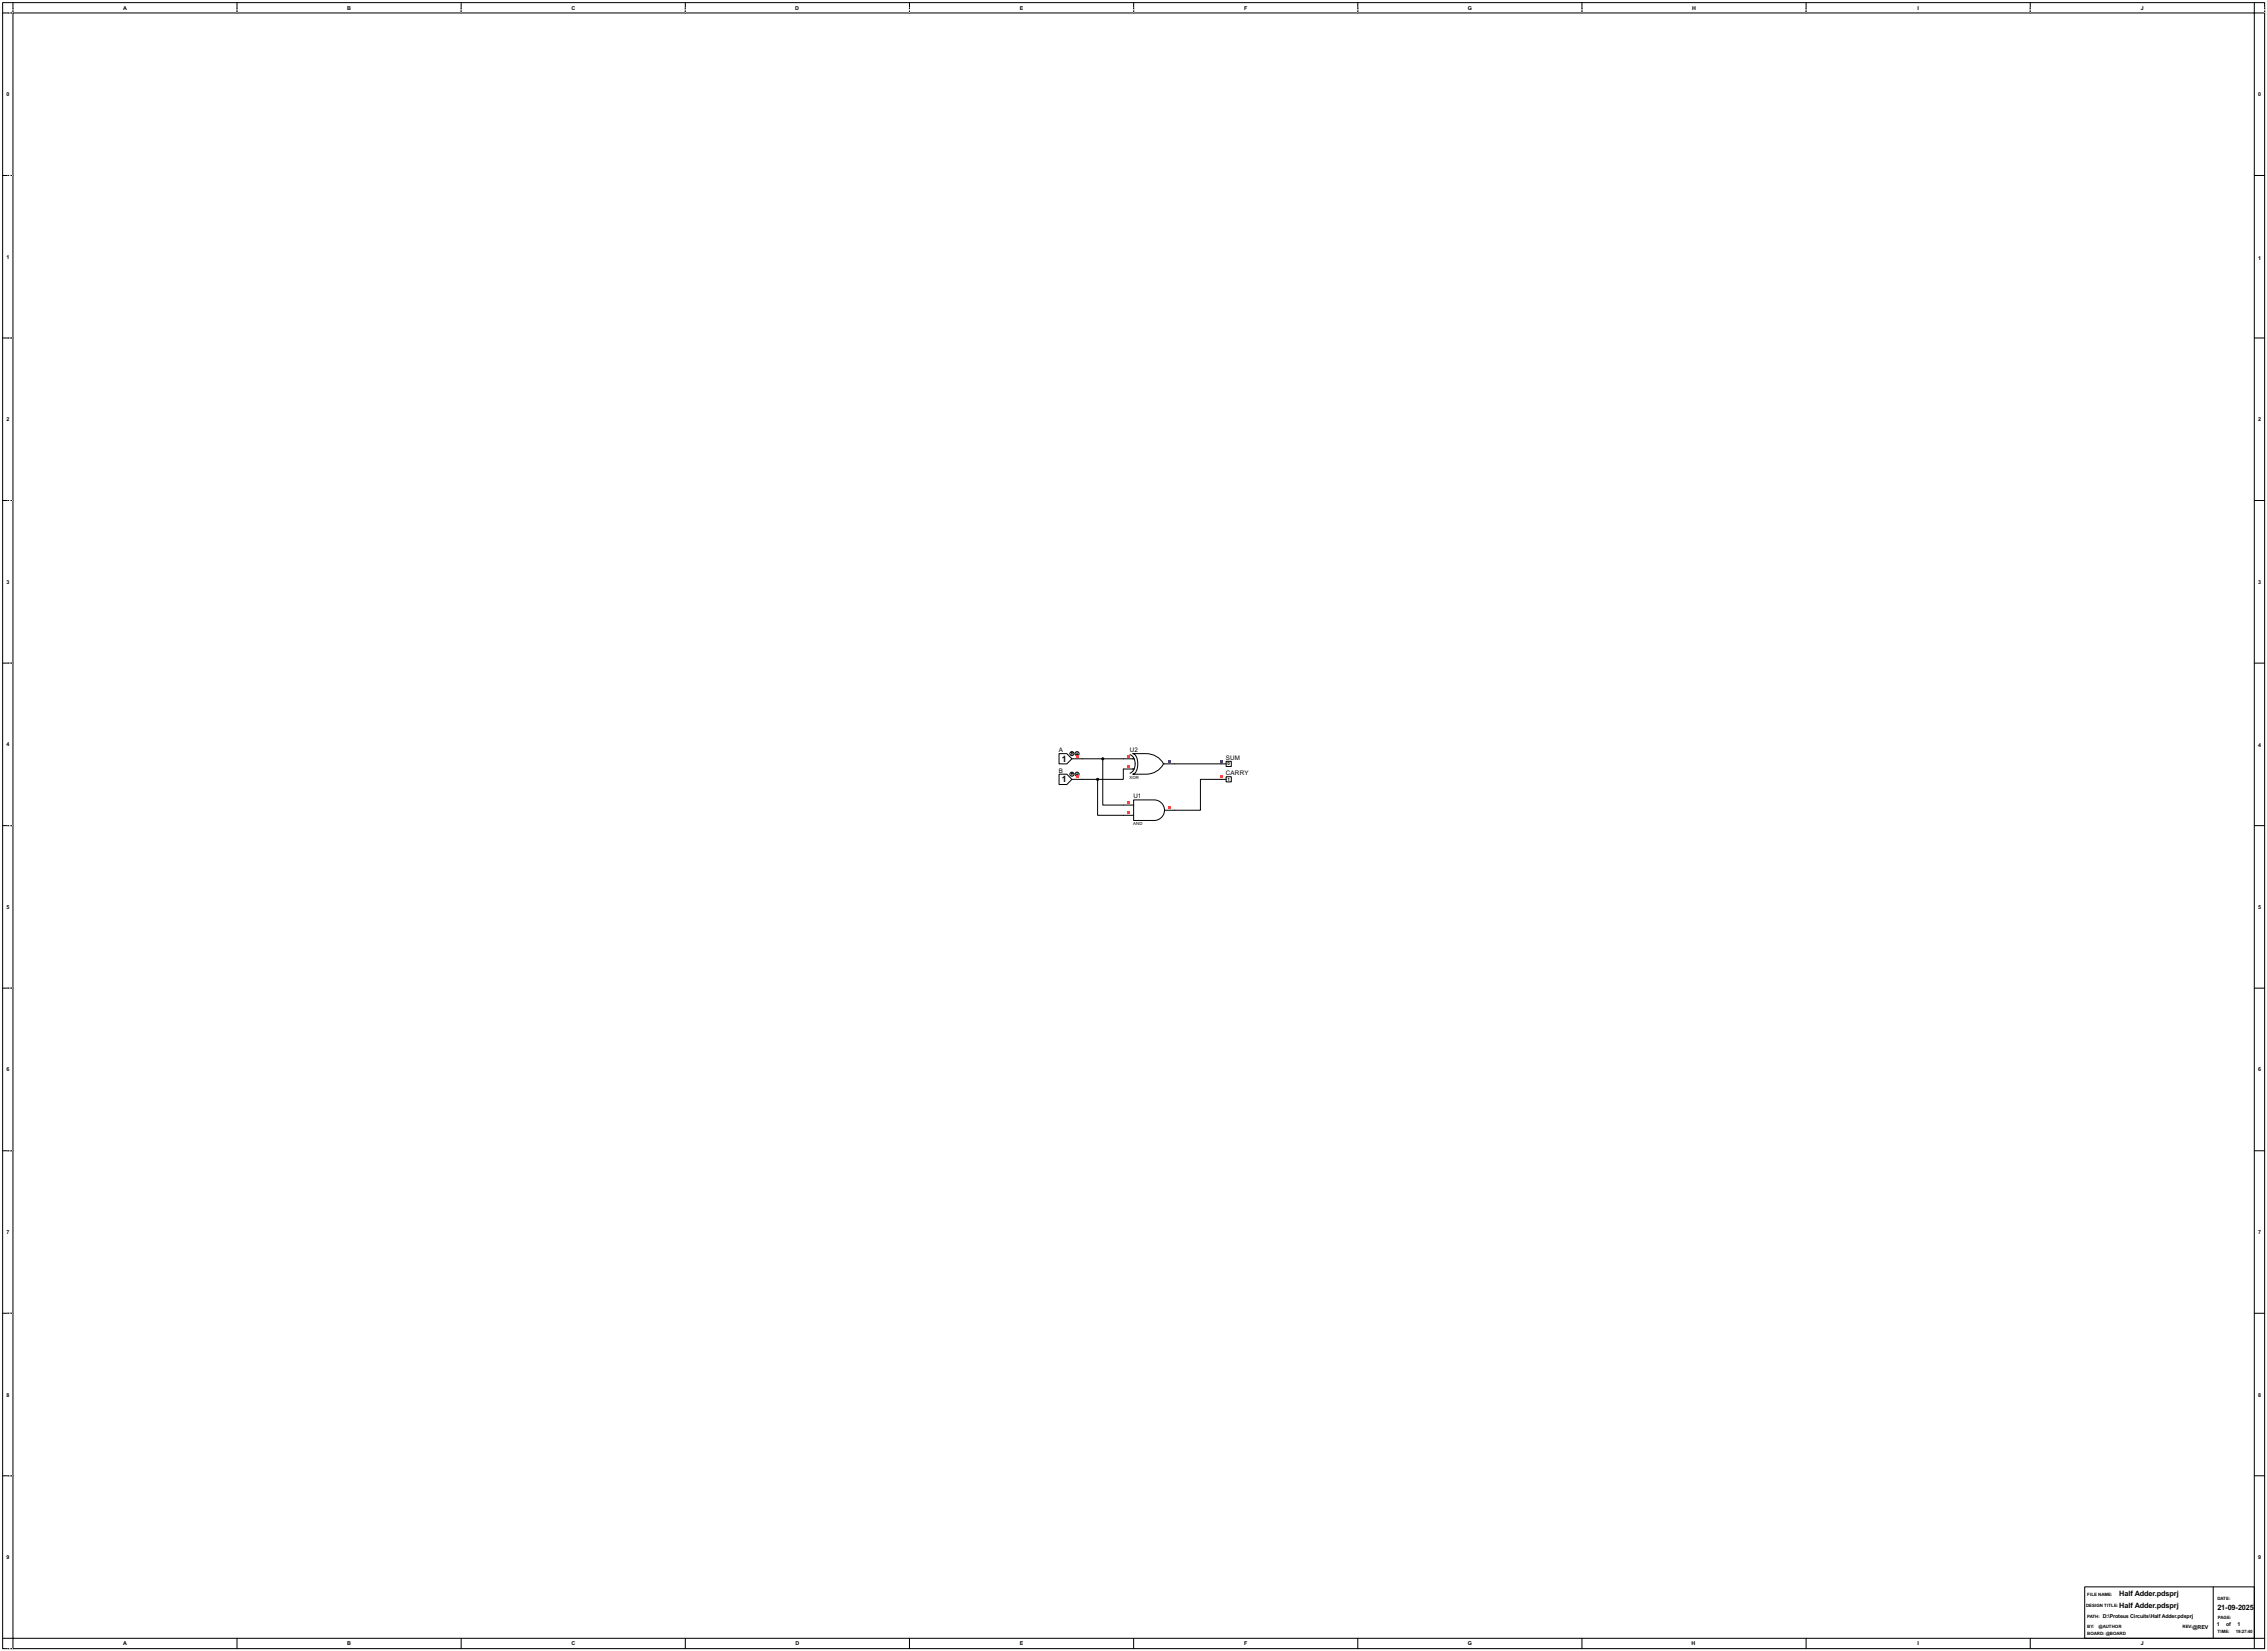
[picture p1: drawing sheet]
<svg xmlns="http://www.w3.org/2000/svg" width="1120mm" height="815mm" viewBox="0 0 1120 815" stroke-linecap="round" stroke-linejoin="round" font-family="sans-serif">
<defs><g id="words">
<g font-size="4.8">
<text x="525" y="376">1</text>
<text x="525" y="386">1</text>
</g>
<g font-size="4.1">
<text x="1047" y="788">Half Adder.pdsprj</text>
<text x="1047" y="794">Half Adder.pdsprj</text>
<text x="1096" y="795">21-09-2025</text>
</g>
<g font-size="3.5">
<text x="523" y="371">A</text>
<text x="558" y="371">U2</text>
<text x="606" y="375">SUM</text>
<text x="523" y="382">B</text>
<text x="606" y="383">CARRY</text>
<text x="560" y="394">U1</text>
</g>
<g font-size="3">
<text x="61" y="5">A</text>
<text x="172" y="5">B</text>
<text x="282" y="5">C</text>
<text x="393" y="5">D</text>
<text x="504" y="5">E</text>
<text x="615" y="5">F</text>
<text x="725" y="5">G</text>
<text x="836" y="5">H</text>
<text x="947" y="5">I</text>
<text x="1058" y="5">J</text>
<text x="3" y="48">0</text>
<text x="1116" y="48">0</text>
<text x="3" y="128">1</text>
<text x="1116" y="128">1</text>
<text x="3" y="208">2</text>
<text x="1116" y="208">2</text>
<text x="3" y="288">3</text>
<text x="1116" y="289">3</text>
<text x="3" y="369">4</text>
<text x="1116" y="369">4</text>
<text x="3" y="449">5</text>
<text x="1116" y="449">5</text>
<text x="3" y="529">6</text>
<text x="1116" y="529">6</text>
<text x="3" y="610">7</text>
<text x="1116" y="609">7</text>
<text x="3" y="690">8</text>
<text x="1116" y="690">8</text>
<text x="3" y="770">9</text>
<text x="1116" y="770">9</text>
<text x="1039" y="799">D:\Proteus Circuits\Half Adder.pdsprj</text>
<text x="1095" y="803">1</text>
<text x="1100" y="803">of</text>
<text x="1106" y="803">1</text>
<text x="1083" y="804">@REV</text>
<text x="61" y="813">A</text>
<text x="172" y="813">B</text>
<text x="282" y="813">C</text>
<text x="393" y="813">D</text>
<text x="504" y="813">E</text>
<text x="615" y="813">F</text>
<text x="725" y="813">G</text>
<text x="836" y="813">H</text>
<text x="947" y="813">I</text>
<text x="1058" y="813">J</text>
</g>
<g font-size="2.5">
<text x="607" y="378">0</text>
<text x="607" y="386">1</text>
<text x="1031" y="788">FILE NAME:</text>
<text x="1096" y="790">DATE:</text>
<text x="1031" y="794">DESIGN TITLE:</text>
<text x="1031" y="799">PATH:</text>
<text x="1031" y="804">BY:</text>
<text x="1037" y="804">@AUTHOR</text>
<text x="1096" y="800">PAGE:</text>
<text x="1031" y="807">BOARD: @BOARD</text>
<text x="1078" y="804">REV:</text>
<text x="1096" y="807">TIME:</text>
<text x="1105" y="807">19:27:40</text>
</g>
<g font-size="2.4">
<text x="558" y="385">XOR</text>
<text x="560" y="407">AND</text>
</g>
</g></defs>
<g fill="none" stroke="#000" stroke-width=".5">
<path d="M1 1h1118v813h-1118zM6 6h1108v803h-1108zM6 1v5h-5M117 1v5M228 1v5M339 1v5M449 1v5M560 1v5M671 1v5M782 1v5M892 1v5M1003 1v5"/>
<path d="M1114 1v5h5M1 87h5M1114 87h5M1 167h5M1114 167h5M1 247h5M1114 247h5M1 327h5M1114 327h5M1 408h5M1114 408h5M1 488h5"/>
<path d="M1114 488h5M1 568h5M1114 568h5M1 649h5M1114 649h5M1 729h5M1114 729h5M1 809h5v5M117 809v5M228 809v5M339 809v5M449 809v5"/>
<path d="M560 809v5M671 809v5M782 809v5M892 809v5M1003 809v5M1119 809h-5v5"/>
</g>
<g fill="none" stroke="#fff" stroke-width=".49">
<path d="M4 6h2M6 4v2M117 4v2M228 4v2M339 4v2M449 4v2M560 4v2M671 4v2M782 4v2M892 4v2M1003 4v2M1119 4v2"/>
<path d="M4 87h2M4 167h2M4 247h2M4 327h2M4 408h2M4 488h2M4 568h2M4 649h2M4 729h2M4 814h2"/>
</g>
<g fill="none" stroke="#000" stroke-width=".49" stroke-dasharray=".5 1">
<path d="M4 6h2M6 4v2M117 4v2M228 4v2M339 4v2M449 4v2M560 4v2M671 4v2M782 4v2M892 4v2M1003 4v2M1119 4v2"/>
<path d="M4 87h2M4 167h2M4 247h2M4 327h2M4 408h2M4 488h2M4 568h2M4 649h2M4 729h2M4 814h2"/>
</g>
<path d="M535 375h20M545 375v23h15M555 380v5h-13M580 377h23M535 385h7M542 385v18h18M560 395h10a5 5 0 0 1 5 5 5 5 0 0 1-5 5h-10zM603 385h-10v15h-18M1030 784h84v25h-84zM1094 784v25" fill="none" stroke="#000" stroke-width=".49"/>
<g fill="#ff4040">
<path d="M557 396h1v1h-1z"/>
<path d="M557 401h1v1h-1z"/>
<path d="M577 398h2v1h-2z"/>
</g>
<path d="M555 375h5M555 380h5M558 373a5 5 0 0 1 0 9M560 372h6a10 10 0 0 1 9 5 10 10 0 0 1-9 5h-6a6 6 0 0 0 0-10zM575 377h5" fill="none" stroke="#000" stroke-width=".49"/>
<g fill="#ff4040">
<path d="M557 373h1v1h-1z"/>
<path d="M557 378h1v1h-1z"/>
</g>
<path d="M577 375h2v2h-2z" fill="#4040ff"/>
<path d="M603 377h3M606 376h2v3h-2z" fill="none" stroke="#000" stroke-width=".49"/>
<path d="M603 375h1v2h-1z" fill="#4040ff"/>
<path d="M603 385h3M606 384h2v2h-2z" fill="none" stroke="#000" stroke-width=".49"/>
<path d="M603 383h1v1h-1z" fill="#ff4040"/>
<g fill="none" stroke="#000" stroke-width=".49">
<path d="M523 372h4l3 3-3 2h-4zM530 375h5M530 372h-1M530 372h.1M530 372v1M532 372v1"/>
<circle cx="530" cy="372" r="1"/>
<circle cx="532" cy="372" r="1"/>
</g>
<path d="M532 373h1v1h-1z" fill="#ff4040"/>
<g fill="none" stroke="#000" stroke-width=".49">
<path d="M523 382h4l3 3-3 2h-4zM530 385h5M530 382h-1M530 382h.1M530 382v1M532 383h.1M532 382v1"/>
<circle cx="530" cy="382" r="1"/>
<circle cx="532" cy="382" r="1"/>
</g>
<path d="M532 383h1v1h-1z" fill="#ff4040"/>
<g fill="#000" stroke="#000" stroke-width=".49">
<circle cx="545" cy="375" r=".5"/>
<circle cx="542" cy="385" r=".5"/>
</g>
<use href="#words"/>
</svg>
